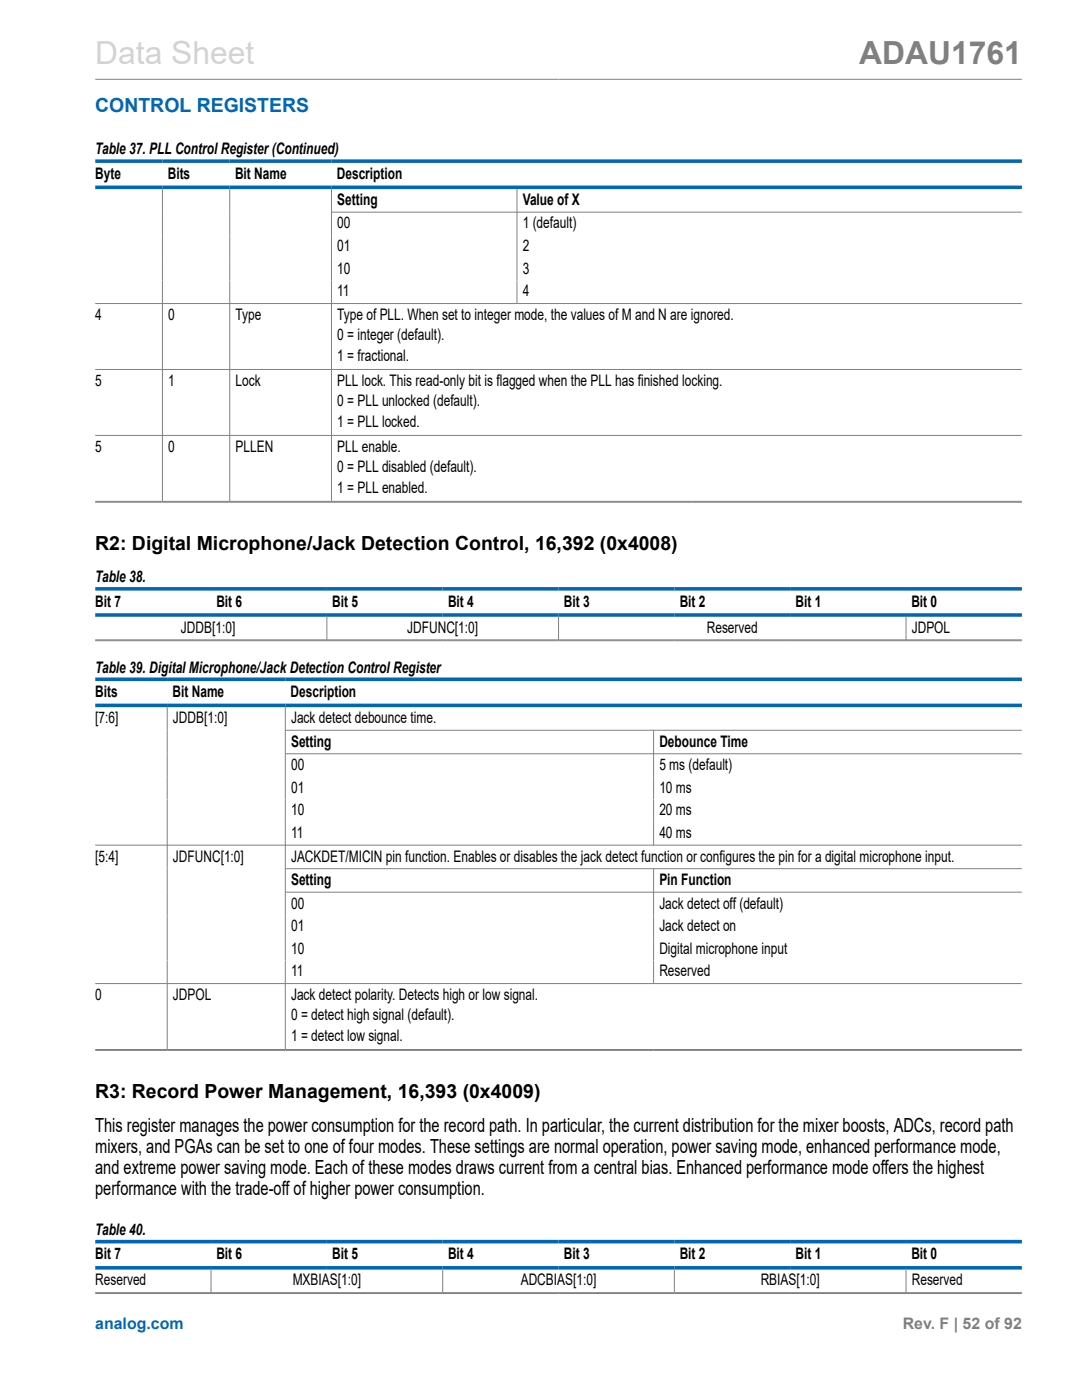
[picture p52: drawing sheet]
<svg xmlns="http://www.w3.org/2000/svg" width="216mm" height="279mm" viewBox="0 0 216 279" stroke-linecap="round" stroke-linejoin="round" font-family="sans-serif">
<defs><g id="words">
<text font-size="6.3" fill="#d3d3d3" x="19" y="12.7">Data Sheet</text>
<text font-size="6.3" fill="#808080" x="171.4" y="12.7">ADAU1761</text>
<text font-size="3.9" fill="#0067b8" x="19" y="22.3">CONTROL REGISTERS</text>
<g font-size="3.9">
<text x="19" y="109.7">R2: Digital Microphone/Jack Detection Control, 16,392 (0x4008)</text>
<text x="19" y="219.1">R3: Record Power Management, 16,393 (0x4009)</text>
<text x="19" y="225.8">This register manages the power consumption for the record path. In particular, the current distribution for the mixer boosts, ADCs, record path</text>
<text x="19" y="230.1">mixers, and PGAs can be set to one of four modes. These settings are normal operation, power saving mode, enhanced performance mode,</text>
<text x="19" y="238.5">performance with the trade-off of higher power consumption.</text>
<text x="19" y="234.3">and extreme power saving mode. Each of these modes draws current from a central bias. Enhanced performance mode offers the highest</text>
</g>
<g font-size="3.2">
<text x="19" y="30.8">Table 37. PLL Control Register(Continued)</text>
<text x="19" y="35.7">Byte</text>
<text x="33.5" y="35.7">Bits</text>
<text x="46.9" y="35.7">Bit Name</text>
<text x="67.2" y="35.7">Description</text>
<text x="67.3" y="40.9">Setting</text>
<text x="104.3" y="40.9">Value of X</text>
<text x="67.3" y="45.6">00</text>
<text x="104.3" y="45.6">1 (default)</text>
<text x="67.3" y="50.1">01</text>
<text x="104.3" y="50.1">2</text>
<text x="67.3" y="54.6">10</text>
<text x="67.3" y="59.1">11</text>
<text x="104.3" y="54.6">3</text>
<text x="104.3" y="59.1">4</text>
<text x="19" y="63.8">4</text>
<text x="33.6" y="63.8">0</text>
<text x="47" y="63.8">Type</text>
<text x="67.3" y="63.8">Type of PLL. When set to integer mode, the values of M and N are ignored.</text>
<text x="67.3" y="67.9">0 = integer (default).</text>
<text x="19" y="77">5</text>
<text x="33.6" y="77">1</text>
<text x="47" y="77">Lock</text>
<text x="67.3" y="72.1">1 = fractional.</text>
<text x="67.3" y="77">PLL lock. This read-only bit is flagged when the PLL has finished locking.</text>
<text x="67.3" y="81">0 = PLL unlocked (default).</text>
<text x="67.3" y="85.3">1 = PLL locked.</text>
<text x="19" y="90.2">5</text>
<text x="33.6" y="90.2">0</text>
<text x="47" y="90.2">PLLEN</text>
<text x="67.3" y="90.2">PLL enable.</text>
<text x="67.3" y="94.2">0 = PLL disabled (default).</text>
<text x="67.3" y="98.4">1 = PLL enabled.</text>
<text x="19" y="116.2">Table 38.</text>
<text x="19" y="121">Bit 7</text>
<text x="43.2" y="121">Bit 6</text>
<text x="66.3" y="121">Bit 5</text>
<text x="89.4" y="121">Bit 4</text>
<text x="112.5" y="121">Bit 3</text>
<text x="135.6" y="121">Bit 2</text>
<text x="158.7" y="121">Bit 1</text>
<text x="181.8" y="121">Bit 0</text>
<text x="36.1" y="126.3">JDDB[1:0]</text>
<text x="81.3" y="126.3">JDFUNC[1:0]</text>
<text x="141" y="126.3">Reserved</text>
<text x="181.9" y="126.3">JDPOL</text>
<text x="19" y="134.2">Table 39. Digital Microphone/Jack Detection Control Register</text>
<text x="19" y="139.1">Bits</text>
<text x="34.4" y="139.1">Bit Name</text>
<text x="58" y="139.1">Description</text>
<text x="19" y="144.3">[7:6]</text>
<text x="34.5" y="144.3">JDDB[1:0]</text>
<text x="58.1" y="144.3">Jack detect debounce time.</text>
<text x="58.1" y="149">Setting</text>
<text x="131.6" y="149">Debounce Time</text>
<text x="58.1" y="153.7">00</text>
<text x="131.6" y="153.7">5 ms (default)</text>
<text x="58.1" y="158.2">01</text>
<text x="131.6" y="158.2">10 ms</text>
<text x="58.1" y="162.7">10</text>
<text x="58.1" y="167.2">11</text>
<text x="131.6" y="162.7">20 ms</text>
<text x="131.6" y="167.2">40 ms</text>
<text x="19" y="171.9">[5:4]</text>
<text x="34.5" y="171.9">JDFUNC[1:0]</text>
<text x="58.1" y="171.9">JACKDET/MICIN pin function. Enables or disables the jack detect function or configures the pin for a digital microphone input.</text>
<text x="58.1" y="176.6">Setting</text>
<text x="131.6" y="176.6">Pin Function</text>
<text x="58.1" y="181.3">00</text>
<text x="58.1" y="185.8">01</text>
<text x="131.6" y="181.3">Jack detect off (default)</text>
<text x="131.6" y="185.8">Jack detect on</text>
<text x="58.1" y="190.3">10</text>
<text x="131.6" y="190.3">Digital microphone input</text>
<text x="58.1" y="194.9">11</text>
<text x="131.6" y="194.9">Reserved</text>
<text x="19" y="199.6">0</text>
<text x="34.5" y="199.6">JDPOL</text>
<text x="58.1" y="199.6">Jack detect polarity. Detects high or low signal.</text>
<text x="58.1" y="203.6">0 = detect high signal (default).</text>
<text x="58.1" y="207.8">1 = detect low signal.</text>
<text x="19" y="246.5">Table 40.</text>
<text x="19" y="251.3">Bit 7</text>
<text x="43.2" y="251.3">Bit 6</text>
<text x="66.3" y="251.3">Bit 5</text>
<text x="89.4" y="251.3">Bit 4</text>
<text x="112.5" y="251.3">Bit 3</text>
<text x="135.6" y="251.3">Bit 2</text>
<text x="158.7" y="251.3">Bit 1</text>
<text x="181.8" y="251.3">Bit 0</text>
<text x="19" y="256.5">Reserved</text>
<text x="58.4" y="256.5">MXBIAS[1:0]</text>
<text x="103.9" y="256.5">ADCBIAS[1:0]</text>
<text x="151.8" y="256.5">RBIAS[1:0]</text>
<text x="181.9" y="256.5">Reserved</text>
</g>
<text font-size="3.2" fill="#0067b8" x="19" y="265.3">analog.com</text>
<text font-size="3.2" fill="#808080" x="180.1" y="265.3">Rev. F | 52 of 92</text>
</g></defs>
<g fill="none" stroke="#808080" stroke-width=".2">
<path d="M19 15.8h184.9M32.4 37.7v62.4M45.8 37.7v62.4M66.1 37.7v62.4M103.2 37.7v23M66.1 42.3h137.8M19 60.6h184.9M19 73.7h184.9M19 86.9h184.9M19 100.1h184.9M19 100.2h184.9M19 127.7h184.9"/>
<path d="M19 127.9h184.9M65.2 123.1v4.7M111.5 123.1v4.7M180.8 123.1v4.7M33.4 141.1v68.4M56.9 141.1v68.4M56.9 145.7h147M56.9 150.4h147M130.4 145.7v23.1M19 168.7h184.9M56.9 173.4h147M56.9 178.1h147"/>
<path d="M130.4 173.4v23M19 196.3h184.9M19 209.5h184.9M19 209.6h184.9M19 258h184.9M19 258.2h184.9M42.1 253.4v4.7M88.3 253.4v4.7M134.6 253.4v4.7M180.8 253.4v4.7"/>
</g>
<path d="M19 32.2h184.9M19 37.4h184.9M19 117.5h184.9M19 122.7h184.9M19 135.6h184.9M19 140.8h184.9M19 247.8h184.9M19 253h184.9" fill="none" stroke="#0067b8" stroke-width=".71"/>
<use href="#words"/>
</svg>
